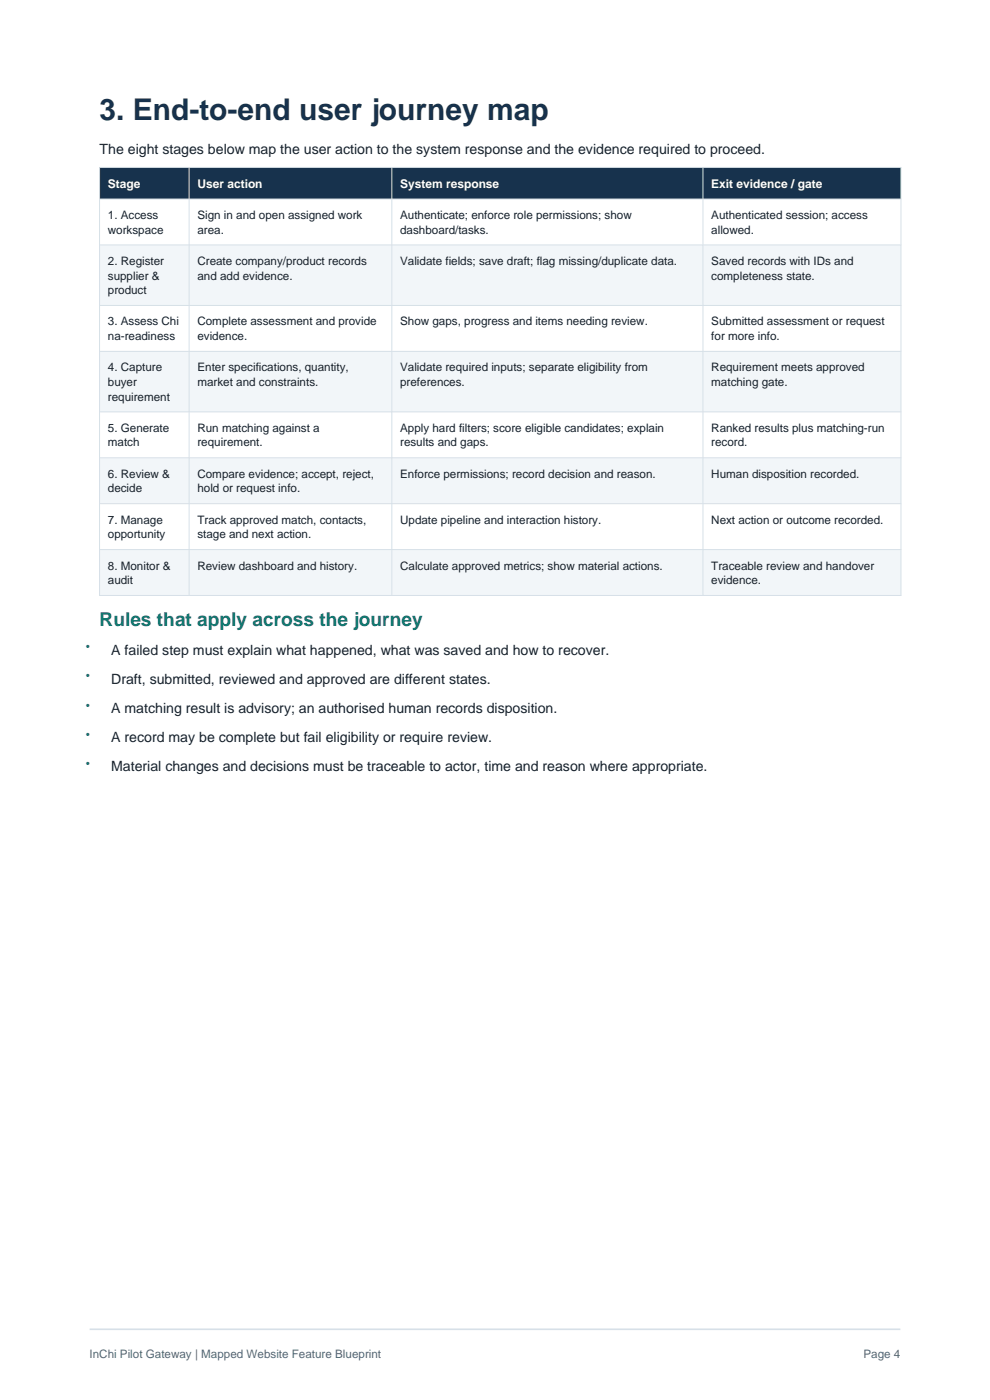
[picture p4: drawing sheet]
<svg xmlns="http://www.w3.org/2000/svg" width="210mm" height="297mm" viewBox="0 0 210 297" stroke-linecap="round" stroke-linejoin="round" font-family="sans-serif">
<defs><g id="words">
<text font-size="6.3" fill="#17324d" x="21.1" y="25.5">3. End-to-end user journey map</text>
<text font-size="4.1" fill="#0f766e" x="21.1" y="132.9">Rules that apply across the journey</text>
<g font-size="3" fill="#17212b">
<text x="21.1" y="32.7">The eight stages below map the user action to the system response and the evidence required to proceed.</text>
<text x="23.6" y="138.8">A failed step must explain what happened, what was saved and how to recover.</text>
<text x="23.6" y="145">Draft, submitted, reviewed and approved are different states.</text>
<text x="23.6" y="151.2">A matching result is advisory; an authorised human records disposition.</text>
<text x="23.6" y="157.4">A record may be complete but fail eligibility or require review.</text>
<text x="23.6" y="163.5">Material changes and decisions must be traceable to actor, time and reason where appropriate.</text>
</g>
<g font-size="2.5" fill="#fff">
<text x="22.9" y="39.8">Stage</text>
<text x="41.9" y="39.8">User action</text>
<text x="84.9" y="39.8">System response</text>
<text x="150.9" y="39.8">Exit evidence / gate</text>
</g>
<g font-size="2.5" fill="#17212b">
<text x="22.9" y="46.5">1. Access</text>
<text x="41.9" y="46.5">Sign in and open assigned work</text>
<text x="84.9" y="46.5">Authenticate; enforce role permissions; show</text>
<text x="150.9" y="46.5">Authenticated session; access</text>
<text x="22.9" y="49.6">workspace</text>
<text x="41.9" y="49.6">area.</text>
<text x="84.9" y="49.6">dashboard/tasks.</text>
<text x="150.9" y="49.6">allowed.</text>
<text x="22.9" y="56.2">2. Register</text>
<text x="22.9" y="59.3">supplier &amp;</text>
<text x="41.9" y="56.2">Create company/product records</text>
<text x="41.9" y="59.3">and add evidence.</text>
<text x="84.9" y="56.2">Validate fields; save draft; flag missing/duplicate data.</text>
<text x="150.9" y="56.2">Saved records with IDs and</text>
<text x="150.9" y="59.3">completeness state.</text>
<text x="22.9" y="62.4">product</text>
<text x="22.9" y="69">3. Assess Chi</text>
<text x="41.9" y="69">Complete assessment and provide</text>
<text x="84.9" y="69">Show gaps, progress and items needing review.</text>
<text x="150.9" y="69">Submitted assessment or request</text>
<text x="22.9" y="72.1">na-readiness</text>
<text x="41.9" y="72.1">evidence.</text>
<text x="150.9" y="72.1">for more info.</text>
<text x="22.9" y="78.8">4. Capture</text>
<text x="22.9" y="81.9">buyer</text>
<text x="41.9" y="78.8">Enter specifications, quantity,</text>
<text x="41.9" y="81.9">market and constraints.</text>
<text x="84.9" y="78.8">Validate required inputs; separate eligibility from</text>
<text x="84.9" y="81.9">preferences.</text>
<text x="150.9" y="78.8">Requirement meets approved</text>
<text x="150.9" y="81.9">matching gate.</text>
<text x="22.9" y="85">requirement</text>
<text x="22.9" y="91.6">5. Generate</text>
<text x="22.9" y="94.7">match</text>
<text x="41.9" y="91.6">Run matching against a</text>
<text x="41.9" y="94.7">requirement.</text>
<text x="84.9" y="91.6">Apply hard filters; score eligible candidates; explain</text>
<text x="84.9" y="94.7">results and gaps.</text>
<text x="150.9" y="91.6">Ranked results plus matching-run</text>
<text x="150.9" y="94.7">record.</text>
<text x="22.9" y="101.3">6. Review &amp;</text>
<text x="41.9" y="101.3">Compare evidence; accept, reject,</text>
<text x="84.9" y="101.3">Enforce permissions; record decision and reason.</text>
<text x="150.9" y="101.3">Human disposition recorded.</text>
<text x="22.9" y="104.5">decide</text>
<text x="41.9" y="104.5">hold or request info.</text>
<text x="22.9" y="111.1">7. Manage</text>
<text x="41.9" y="111.1">Track approved match, contacts,</text>
<text x="84.9" y="111.1">Update pipeline and interaction history.</text>
<text x="150.9" y="111.1">Next action or outcome recorded.</text>
<text x="22.9" y="114.2">opportunity</text>
<text x="41.9" y="114.2">stage and next action.</text>
<text x="22.9" y="120.8">8. Monitor &amp;</text>
<text x="22.9" y="123.9">audit</text>
<text x="41.9" y="120.8">Review dashboard and history.</text>
<text x="84.9" y="120.8">Calculate approved metrics; show material actions.</text>
<text x="150.9" y="120.8">Traceable review and handover</text>
<text x="150.9" y="123.9">evidence.</text>
</g>
<g font-size="2.5" fill="#526579">
<text x="19" y="288">InChi Pilot Gateway | Mapped Website Feature Blueprint</text>
<text x="183.2" y="288">Page 4</text>
</g>
<g font-size="2.1" fill="#0f766e">
<text x="18.3" y="138">•</text>
<text x="18.3" y="144.1">•</text>
<text x="18.3" y="150.3">•</text>
<text x="18.3" y="156.5">•</text>
<text x="18.3" y="162.7">•</text>
</g>
</g></defs>
<path d="M19 282h172" fill="none" stroke="#d7e0e8" stroke-width=".35"/>
<path d="M21.1 35.5h170v6.7h-170z" fill-rule="evenodd" fill="#17324d"/>
<path d="M21.1 42.2h170v9.8h-170z" fill-rule="evenodd" fill="#fff"/>
<path d="M21.1 52h170v12.8h-170z" fill-rule="evenodd" fill="#f2f6f9"/>
<path d="M21.1 64.8h170v9.7h-170z" fill-rule="evenodd" fill="#fff"/>
<path d="M21.1 74.5h170v12.9h-170z" fill-rule="evenodd" fill="#f2f6f9"/>
<path d="M21.1 87.4h170v9.7h-170z" fill-rule="evenodd" fill="#fff"/>
<path d="M21.1 97.1h170v9.8h-170z" fill-rule="evenodd" fill="#f2f6f9"/>
<path d="M21.1 106.9h170v9.7h-170z" fill-rule="evenodd" fill="#fff"/>
<path d="M21.1 116.6h170v9.7h-170z" fill-rule="evenodd" fill="#f2f6f9"/>
<path d="M21.1 35.5h170v90.8h-170zM40.1 35.5v90.8M83.1 35.5v90.8M149.1 35.5v90.8M21.1 42.2h170M21.1 52h170M21.1 64.8h170M21.1 74.5h170M21.1 87.4h170M21.1 97.1h170M21.1 106.9h170M21.1 116.6h170" fill="none" stroke="#d7e0e8" stroke-width=".21"/>
<use href="#words"/>
</svg>
